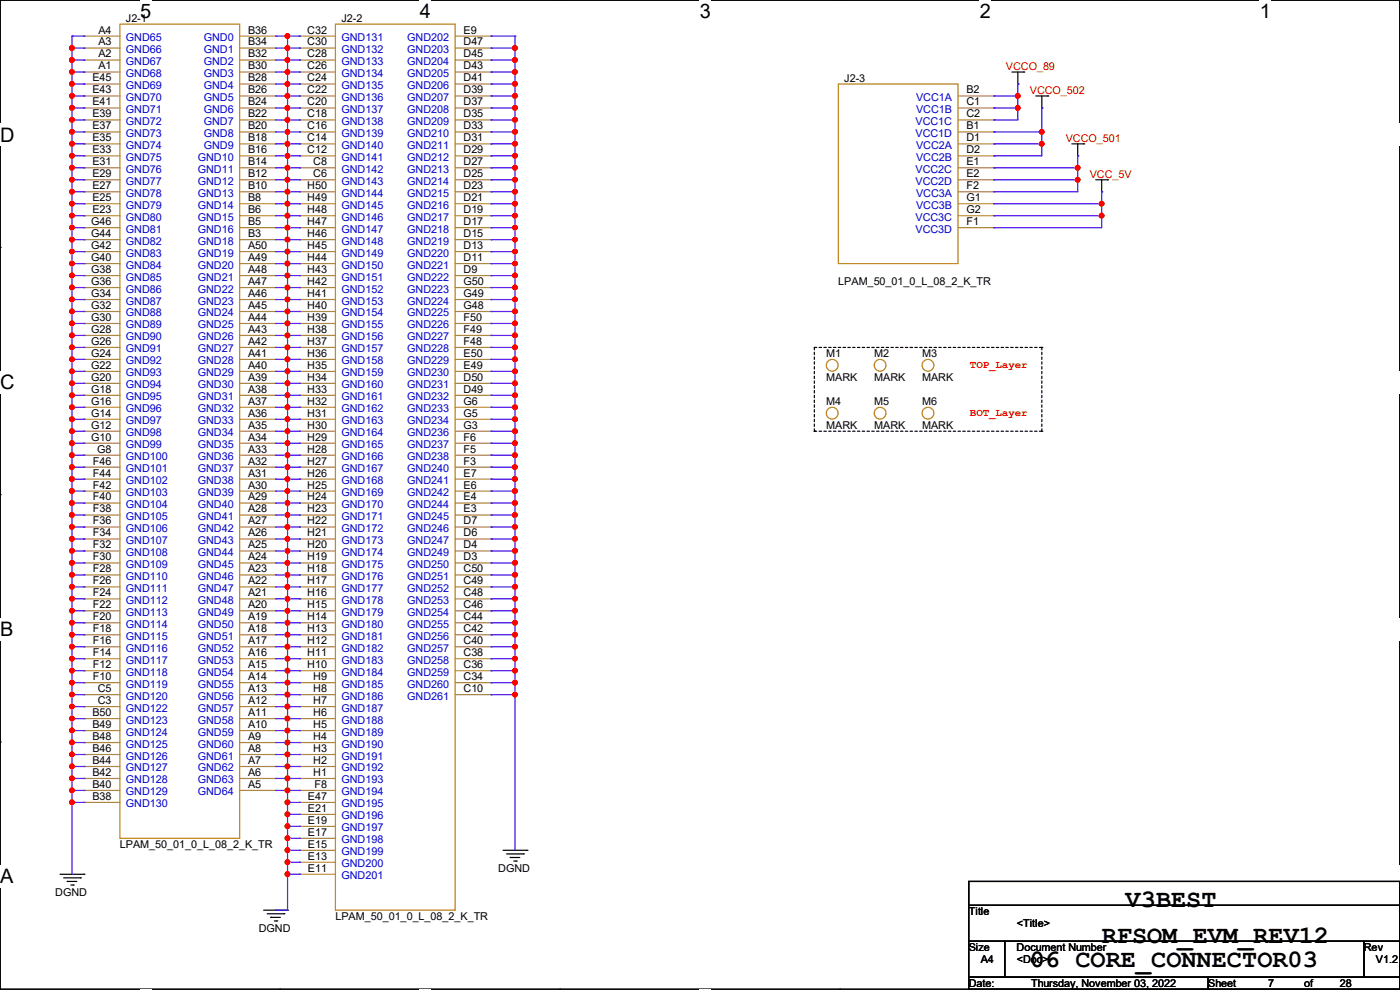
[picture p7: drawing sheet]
<svg xmlns="http://www.w3.org/2000/svg" width="297mm" height="210mm" viewBox="0 0 297 210" stroke-linecap="round" stroke-linejoin="round" font-family="sans-serif">
<defs><g id="words">
<g font-size="5.3">
<text x="238.8" y="192.5">V3BEST</text>
<text x="233.7" y="200.1">RFSOM_EVM_REV12</text>
<text x="218.5" y="205.2">06 CORE_CONNECTOR03</text>
</g>
<g font-size="4.2">
<text x="29.7" y="3.9">5</text>
<text x="89.1" y="3.9">4</text>
<text x="148.5" y="3.9">3</text>
<text x="207.9" y="3.9">2</text>
<text x="267.3" y="3.9">1</text>
<text x="0" y="30.1">D</text>
<text x="0" y="82.5">C</text>
<text x="0" y="135">B</text>
<text x="0" y="187.4">A</text>
<text x="297" y="187.4">A</text>
</g>
<g font-size="2.3">
<text x="26.7" y="4.7">J2-1</text>
<text x="72.4" y="4.7">J2-2</text>
<text x="20.9" y="7.1">A4</text>
<text x="20.9" y="9.7">A3</text>
<text x="52.6" y="7.1">B36</text>
<text x="52.6" y="9.7">B34</text>
<text x="65.2" y="7.1">C32</text>
<text x="65.2" y="9.7">C30</text>
<text x="98.3" y="7.1">E9</text>
<text x="98.3" y="9.7">D47</text>
<text x="19.6" y="17.3">E45</text>
<text x="20.9" y="12.2">A2</text>
<text x="20.9" y="14.7">A1</text>
<text x="52.6" y="12.2">B32</text>
<text x="52.6" y="14.7">B30</text>
<text x="52.6" y="17.3">B28</text>
<text x="65.2" y="12.2">C28</text>
<text x="65.2" y="14.7">C26</text>
<text x="65.2" y="17.3">C24</text>
<text x="98.3" y="12.2">D45</text>
<text x="98.3" y="14.7">D43</text>
<text x="98.3" y="17.3">D41</text>
<text x="179.1" y="17.4">J2-3</text>
<text x="19.6" y="19.8">E43</text>
<text x="19.6" y="22.4">E41</text>
<text x="52.6" y="19.8">B26</text>
<text x="52.6" y="22.4">B24</text>
<text x="65.2" y="19.8">C22</text>
<text x="65.2" y="22.4">C20</text>
<text x="98.3" y="19.8">D39</text>
<text x="98.3" y="22.4">D37</text>
<text x="205" y="19.8">B2</text>
<text x="205" y="22.4">C1</text>
<text x="19.6" y="24.9">E39</text>
<text x="19.6" y="27.4">E37</text>
<text x="19.6" y="30">E35</text>
<text x="52.6" y="24.9">B22</text>
<text x="52.6" y="27.4">B20</text>
<text x="52.6" y="30">B18</text>
<text x="65.2" y="24.9">C18</text>
<text x="65.2" y="27.4">C16</text>
<text x="65.2" y="30">C14</text>
<text x="98.3" y="24.9">D35</text>
<text x="98.3" y="27.4">D33</text>
<text x="98.3" y="30">D31</text>
<text x="205" y="24.9">C2</text>
<text x="205" y="27.4">B1</text>
<text x="205" y="30">D1</text>
<text x="19.6" y="32.5">E33</text>
<text x="19.6" y="35.1">E31</text>
<text x="52.6" y="32.5">B16</text>
<text x="52.6" y="35.1">B14</text>
<text x="65.2" y="32.5">C12</text>
<text x="66.5" y="35.1">C8</text>
<text x="98.3" y="32.5">D29</text>
<text x="98.3" y="35.1">D27</text>
<text x="205" y="32.5">D2</text>
<text x="205" y="35.1">E1</text>
<text x="19.6" y="37.6">E29</text>
<text x="19.6" y="40.1">E27</text>
<text x="52.6" y="37.6">B12</text>
<text x="52.6" y="40.1">B10</text>
<text x="65.2" y="40.1">H50</text>
<text x="66.5" y="37.6">C6</text>
<text x="98.3" y="37.6">D25</text>
<text x="98.3" y="40.1">D23</text>
<text x="205" y="37.6">E2</text>
<text x="205" y="40.1">F2</text>
<text x="19.3" y="47.8">G46</text>
<text x="19.6" y="42.7">E25</text>
<text x="19.6" y="45.2">E23</text>
<text x="52.6" y="42.7">B8</text>
<text x="52.6" y="45.2">B6</text>
<text x="52.6" y="47.8">B5</text>
<text x="65.2" y="42.7">H49</text>
<text x="65.2" y="45.2">H48</text>
<text x="65.2" y="47.8">H47</text>
<text x="98.3" y="42.7">D21</text>
<text x="98.3" y="45.2">D19</text>
<text x="98.3" y="47.8">D17</text>
<text x="205" y="42.7">G1</text>
<text x="205" y="45.2">G2</text>
<text x="205" y="47.8">F1</text>
<text x="19.3" y="50.3">G44</text>
<text x="19.3" y="52.8">G42</text>
<text x="52.6" y="50.3">B3</text>
<text x="52.6" y="52.8">A50</text>
<text x="65.2" y="50.3">H46</text>
<text x="65.2" y="52.8">H45</text>
<text x="98.3" y="50.3">D15</text>
<text x="98.3" y="52.8">D13</text>
<text x="19.3" y="55.4">G40</text>
<text x="19.3" y="57.9">G38</text>
<text x="52.6" y="55.4">A49</text>
<text x="52.6" y="57.9">A48</text>
<text x="65.2" y="55.4">H44</text>
<text x="65.2" y="57.9">H43</text>
<text x="98.3" y="55.4">D11</text>
<text x="98.3" y="57.9">D9</text>
<text x="19.3" y="60.5">G36</text>
<text x="19.3" y="63">G34</text>
<text x="19.3" y="65.5">G32</text>
<text x="52.6" y="60.5">A47</text>
<text x="52.6" y="63">A46</text>
<text x="52.6" y="65.5">A45</text>
<text x="65.2" y="60.5">H42</text>
<text x="65.2" y="63">H41</text>
<text x="65.2" y="65.5">H40</text>
<text x="98.3" y="60.5">G50</text>
<text x="98.3" y="63">G49</text>
<text x="98.3" y="65.5">G48</text>
<text x="177.8" y="60.5">LPAM_50_01_0_L_08_2_K_TR</text>
<text x="19.3" y="68.1">G30</text>
<text x="19.3" y="70.6">G28</text>
<text x="52.6" y="68.1">A44</text>
<text x="52.6" y="70.6">A43</text>
<text x="65.2" y="68.1">H39</text>
<text x="65.2" y="70.6">H38</text>
<text x="98.3" y="68.1">F50</text>
<text x="98.3" y="70.6">F49</text>
<text x="19.3" y="73.2">G26</text>
<text x="19.3" y="75.7">G24</text>
<text x="52.6" y="73.2">A42</text>
<text x="52.6" y="75.7">A41</text>
<text x="65.2" y="73.2">H37</text>
<text x="65.2" y="75.7">H36</text>
<text x="98.3" y="73.2">F48</text>
<text x="98.3" y="75.7">E50</text>
<text x="175.3" y="75.8">M1</text>
<text x="185.5" y="75.8">M2</text>
<text x="195.6" y="75.8">M3</text>
<text x="19.3" y="78.2">G22</text>
<text x="19.3" y="80.8">G20</text>
<text x="19.3" y="83.3">G18</text>
<text x="52.6" y="78.2">A40</text>
<text x="52.6" y="80.8">A39</text>
<text x="52.6" y="83.3">A38</text>
<text x="65.2" y="78.2">H35</text>
<text x="65.2" y="80.8">H34</text>
<text x="65.2" y="83.3">H33</text>
<text x="98.3" y="78.2">E49</text>
<text x="98.3" y="80.8">D50</text>
<text x="98.3" y="83.3">D49</text>
<text x="175.3" y="80.9">MARK</text>
<text x="185.5" y="80.9">MARK</text>
<text x="195.6" y="80.9">MARK</text>
<text x="19.3" y="85.9">G16</text>
<text x="19.3" y="88.4">G14</text>
<text x="52.6" y="85.9">A37</text>
<text x="52.6" y="88.4">A36</text>
<text x="65.2" y="85.9">H32</text>
<text x="65.2" y="88.4">H31</text>
<text x="98.3" y="85.9">G6</text>
<text x="98.3" y="88.4">G5</text>
<text x="175.3" y="85.9">M4</text>
<text x="185.5" y="85.9">M5</text>
<text x="195.6" y="85.9">M6</text>
<text x="19.3" y="90.9">G12</text>
<text x="19.3" y="93.5">G10</text>
<text x="52.6" y="90.9">A35</text>
<text x="52.6" y="93.5">A34</text>
<text x="65.2" y="90.9">H30</text>
<text x="65.2" y="93.5">H29</text>
<text x="98.3" y="90.9">G3</text>
<text x="98.3" y="93.5">F6</text>
<text x="175.3" y="91">MARK</text>
<text x="185.5" y="91">MARK</text>
<text x="195.6" y="91">MARK</text>
<text x="19.7" y="98.6">F46</text>
<text x="19.7" y="101.1">F44</text>
<text x="20.6" y="96">G8</text>
<text x="52.6" y="96">A33</text>
<text x="52.6" y="98.6">A32</text>
<text x="52.6" y="101.1">A31</text>
<text x="65.2" y="96">H28</text>
<text x="65.2" y="98.6">H27</text>
<text x="65.2" y="101.1">H26</text>
<text x="98.3" y="96">F5</text>
<text x="98.3" y="98.6">F3</text>
<text x="98.3" y="101.1">E7</text>
<text x="19.7" y="103.6">F42</text>
<text x="19.7" y="106.2">F40</text>
<text x="52.6" y="103.6">A30</text>
<text x="52.6" y="106.2">A29</text>
<text x="65.2" y="103.6">H25</text>
<text x="65.2" y="106.2">H24</text>
<text x="98.3" y="103.6">E6</text>
<text x="98.3" y="106.2">E4</text>
<text x="19.7" y="108.7">F38</text>
<text x="19.7" y="111.3">F36</text>
<text x="19.7" y="113.8">F34</text>
<text x="52.6" y="108.7">A28</text>
<text x="52.6" y="111.3">A27</text>
<text x="52.6" y="113.8">A26</text>
<text x="65.2" y="108.7">H23</text>
<text x="65.2" y="111.3">H22</text>
<text x="65.2" y="113.8">H21</text>
<text x="98.3" y="108.7">E3</text>
<text x="98.3" y="111.3">D7</text>
<text x="98.3" y="113.8">D6</text>
<text x="19.7" y="116.3">F32</text>
<text x="19.7" y="118.9">F30</text>
<text x="52.6" y="116.3">A25</text>
<text x="52.6" y="118.9">A24</text>
<text x="65.2" y="116.3">H20</text>
<text x="65.2" y="118.9">H19</text>
<text x="98.3" y="116.3">D4</text>
<text x="98.3" y="118.9">D3</text>
<text x="19.7" y="121.4">F28</text>
<text x="19.7" y="124">F26</text>
<text x="52.6" y="121.4">A23</text>
<text x="52.6" y="124">A22</text>
<text x="65.2" y="121.4">H18</text>
<text x="65.2" y="124">H17</text>
<text x="98.3" y="121.4">C50</text>
<text x="98.3" y="124">C49</text>
<text x="19.7" y="126.5">F24</text>
<text x="19.7" y="129">F22</text>
<text x="19.7" y="131.6">F20</text>
<text x="52.6" y="126.5">A21</text>
<text x="52.6" y="129">A20</text>
<text x="52.6" y="131.6">A19</text>
<text x="65.2" y="126.5">H16</text>
<text x="65.2" y="129">H15</text>
<text x="65.2" y="131.6">H14</text>
<text x="98.3" y="126.5">C48</text>
<text x="98.3" y="129">C46</text>
<text x="98.3" y="131.6">C44</text>
<text x="19.7" y="134.1">F18</text>
<text x="19.7" y="136.7">F16</text>
<text x="52.6" y="134.1">A18</text>
<text x="52.6" y="136.7">A17</text>
<text x="65.2" y="134.1">H13</text>
<text x="65.2" y="136.7">H12</text>
<text x="98.3" y="134.1">C42</text>
<text x="98.3" y="136.7">C40</text>
<text x="19.7" y="139.2">F14</text>
<text x="19.7" y="141.7">F12</text>
<text x="52.6" y="139.2">A16</text>
<text x="52.6" y="141.7">A15</text>
<text x="65.2" y="139.2">H11</text>
<text x="65.2" y="141.7">H10</text>
<text x="98.3" y="139.2">C38</text>
<text x="98.3" y="141.7">C36</text>
<text x="19.7" y="144.3">F10</text>
<text x="20.7" y="146.8">C5</text>
<text x="20.7" y="149.4">C3</text>
<text x="52.6" y="144.3">A14</text>
<text x="52.6" y="146.8">A13</text>
<text x="52.6" y="149.4">A12</text>
<text x="66.5" y="144.3">H9</text>
<text x="66.5" y="146.8">H8</text>
<text x="66.5" y="149.4">H7</text>
<text x="98.3" y="144.3">C34</text>
<text x="98.3" y="146.8">C10</text>
<text x="19.6" y="151.9">B50</text>
<text x="19.6" y="154.4">B49</text>
<text x="52.6" y="151.9">A11</text>
<text x="52.6" y="154.4">A10</text>
<text x="66.5" y="151.9">H6</text>
<text x="66.5" y="154.4">H5</text>
<text x="19.6" y="157">B48</text>
<text x="19.6" y="159.5">B46</text>
<text x="52.6" y="157">A9</text>
<text x="52.6" y="159.5">A8</text>
<text x="66.5" y="157">H4</text>
<text x="66.5" y="159.5">H3</text>
<text x="19.6" y="162.1">B44</text>
<text x="19.6" y="164.6">B42</text>
<text x="19.6" y="167.1">B40</text>
<text x="52.6" y="162.1">A7</text>
<text x="52.6" y="164.6">A6</text>
<text x="52.6" y="167.1">A5</text>
<text x="66.5" y="162.1">H2</text>
<text x="66.5" y="164.6">H1</text>
<text x="66.7" y="167.1">F8</text>
<text x="19.6" y="169.7">B38</text>
<text x="65.3" y="169.7">E47</text>
<text x="65.3" y="172.2">E21</text>
<text x="25.4" y="179.9">LPAM_50_01_0_L_08_2_K_TR</text>
<text x="65.3" y="174.8">E19</text>
<text x="65.3" y="177.3">E17</text>
<text x="65.3" y="179.8">E15</text>
<text x="65.3" y="182.4">E13</text>
<text x="65.3" y="184.9">E11</text>
<text x="105.7" y="185">DGND</text>
<text x="11.7" y="190.1">DGND</text>
<text x="54.9" y="197.7">DGND</text>
<text x="71.2" y="195.2">LPAM_50_01_0_L_08_2_K_TR</text>
<text x="205.5" y="194.1">Title</text>
<text x="215.7" y="196.7">&lt;Title&gt;</text>
<text x="205.5" y="201.8">Size</text>
<text x="215.7" y="201.8">Document Number</text>
<text x="289.4" y="201.8">Rev</text>
<text x="205.5" y="209.4">Date:</text>
<text x="208.1" y="204.3">A4</text>
<text x="215.7" y="204.3">&lt;Doc&gt;</text>
<text x="218.7" y="209.4">Thursday, November 03, 2022</text>
<text x="256.3" y="209.4">Sheet</text>
<text x="269" y="209.4">7</text>
<text x="276.7" y="209.4">of</text>
<text x="284.3" y="209.4">28</text>
<text x="291.9" y="204.3">V1.2</text>
</g>
<g font-size="2.3" fill="#00c">
<text x="26.7" y="8.7">GND65</text>
<text x="26.7" y="11.3">GND66</text>
<text x="43.2" y="8.7">GND0</text>
<text x="43.2" y="11.3">GND1</text>
<text x="72.4" y="8.7">GND131</text>
<text x="72.4" y="11.3">GND132</text>
<text x="86.4" y="8.7">GND202</text>
<text x="86.4" y="11.3">GND203</text>
<text x="26.7" y="13.8">GND67</text>
<text x="26.7" y="16.3">GND68</text>
<text x="43.2" y="13.8">GND2</text>
<text x="43.2" y="16.3">GND3</text>
<text x="72.4" y="13.8">GND133</text>
<text x="72.4" y="16.3">GND134</text>
<text x="86.4" y="13.8">GND204</text>
<text x="86.4" y="16.3">GND205</text>
<text x="26.7" y="18.9">GND69</text>
<text x="26.7" y="21.4">GND70</text>
<text x="26.7" y="24">GND71</text>
<text x="43.2" y="18.9">GND4</text>
<text x="43.2" y="21.4">GND5</text>
<text x="43.2" y="24">GND6</text>
<text x="72.4" y="18.9">GND135</text>
<text x="72.4" y="21.4">GND136</text>
<text x="72.4" y="24">GND137</text>
<text x="86.4" y="18.9">GND206</text>
<text x="86.4" y="21.4">GND207</text>
<text x="86.4" y="24">GND208</text>
<text x="194.4" y="21.4">VCC1A</text>
<text x="194.4" y="24">VCC1B</text>
<text x="26.7" y="26.5">GND72</text>
<text x="26.7" y="29">GND73</text>
<text x="43.2" y="26.5">GND7</text>
<text x="43.2" y="29">GND8</text>
<text x="72.4" y="26.5">GND138</text>
<text x="72.4" y="29">GND139</text>
<text x="86.4" y="26.5">GND209</text>
<text x="86.4" y="29">GND210</text>
<text x="194.2" y="26.5">VCC1C</text>
<text x="194.2" y="29">VCC1D</text>
<text x="26.7" y="31.6">GND74</text>
<text x="26.7" y="34.1">GND75</text>
<text x="42" y="34.1">GND10</text>
<text x="43.2" y="31.6">GND9</text>
<text x="72.4" y="31.6">GND140</text>
<text x="72.4" y="34.1">GND141</text>
<text x="86.4" y="31.6">GND211</text>
<text x="86.4" y="34.1">GND212</text>
<text x="194.4" y="31.6">VCC2A</text>
<text x="194.4" y="34.1">VCC2B</text>
<text x="26.7" y="36.7">GND76</text>
<text x="26.7" y="39.2">GND77</text>
<text x="26.7" y="41.7">GND78</text>
<text x="42" y="36.7">GND11</text>
<text x="42" y="39.2">GND12</text>
<text x="42" y="41.7">GND13</text>
<text x="72.4" y="36.7">GND142</text>
<text x="72.4" y="39.2">GND143</text>
<text x="72.4" y="41.7">GND144</text>
<text x="86.4" y="36.7">GND213</text>
<text x="86.4" y="39.2">GND214</text>
<text x="86.4" y="41.7">GND215</text>
<text x="194.2" y="36.7">VCC2C</text>
<text x="194.2" y="39.2">VCC2D</text>
<text x="194.4" y="41.7">VCC3A</text>
<text x="26.7" y="44.3">GND79</text>
<text x="26.7" y="46.8">GND80</text>
<text x="42" y="44.3">GND14</text>
<text x="42" y="46.8">GND15</text>
<text x="72.4" y="44.3">GND145</text>
<text x="72.4" y="46.8">GND146</text>
<text x="86.4" y="44.3">GND216</text>
<text x="86.4" y="46.8">GND217</text>
<text x="194.2" y="46.8">VCC3C</text>
<text x="194.4" y="44.3">VCC3B</text>
<text x="26.7" y="49.4">GND81</text>
<text x="26.7" y="51.9">GND82</text>
<text x="42" y="49.4">GND16</text>
<text x="42" y="51.9">GND18</text>
<text x="72.4" y="49.4">GND147</text>
<text x="72.4" y="51.9">GND148</text>
<text x="86.4" y="49.4">GND218</text>
<text x="86.4" y="51.9">GND219</text>
<text x="194.2" y="49.4">VCC3D</text>
<text x="26.7" y="54.4">GND83</text>
<text x="26.7" y="57">GND84</text>
<text x="26.7" y="59.5">GND85</text>
<text x="42" y="54.4">GND19</text>
<text x="42" y="57">GND20</text>
<text x="42" y="59.5">GND21</text>
<text x="72.4" y="54.4">GND149</text>
<text x="72.4" y="57">GND150</text>
<text x="72.4" y="59.5">GND151</text>
<text x="86.4" y="54.4">GND220</text>
<text x="86.4" y="57">GND221</text>
<text x="86.4" y="59.5">GND222</text>
<text x="26.7" y="62.1">GND86</text>
<text x="26.7" y="64.6">GND87</text>
<text x="42" y="62.1">GND22</text>
<text x="42" y="64.6">GND23</text>
<text x="72.4" y="62.1">GND152</text>
<text x="72.4" y="64.6">GND153</text>
<text x="86.4" y="62.1">GND223</text>
<text x="86.4" y="64.6">GND224</text>
<text x="26.7" y="67.1">GND88</text>
<text x="26.7" y="69.7">GND89</text>
<text x="42" y="67.1">GND24</text>
<text x="42" y="69.7">GND25</text>
<text x="72.4" y="67.1">GND154</text>
<text x="72.4" y="69.7">GND155</text>
<text x="86.4" y="67.1">GND225</text>
<text x="86.4" y="69.7">GND226</text>
<text x="26.7" y="72.2">GND90</text>
<text x="26.7" y="74.8">GND91</text>
<text x="26.7" y="77.3">GND92</text>
<text x="42" y="72.2">GND26</text>
<text x="42" y="74.8">GND27</text>
<text x="42" y="77.3">GND28</text>
<text x="72.4" y="72.2">GND156</text>
<text x="72.4" y="74.8">GND157</text>
<text x="72.4" y="77.3">GND158</text>
<text x="86.4" y="72.2">GND227</text>
<text x="86.4" y="74.8">GND228</text>
<text x="86.4" y="77.3">GND229</text>
<text x="26.7" y="79.8">GND93</text>
<text x="26.7" y="82.4">GND94</text>
<text x="42" y="79.8">GND29</text>
<text x="42" y="82.4">GND30</text>
<text x="72.4" y="79.8">GND159</text>
<text x="72.4" y="82.4">GND160</text>
<text x="86.4" y="79.8">GND230</text>
<text x="86.4" y="82.4">GND231</text>
<text x="26.7" y="84.9">GND95</text>
<text x="26.7" y="87.5">GND96</text>
<text x="42" y="84.9">GND31</text>
<text x="42" y="87.5">GND32</text>
<text x="72.4" y="84.9">GND161</text>
<text x="72.4" y="87.5">GND162</text>
<text x="86.4" y="84.9">GND232</text>
<text x="86.4" y="87.5">GND233</text>
<text x="26.7" y="90">GND97</text>
<text x="26.7" y="92.5">GND98</text>
<text x="26.7" y="95.1">GND99</text>
<text x="42" y="90">GND33</text>
<text x="42" y="92.5">GND34</text>
<text x="42" y="95.1">GND35</text>
<text x="72.4" y="90">GND163</text>
<text x="72.4" y="92.5">GND164</text>
<text x="72.4" y="95.1">GND165</text>
<text x="86.4" y="90">GND234</text>
<text x="86.4" y="92.5">GND236</text>
<text x="86.4" y="95.1">GND237</text>
<text x="26.7" y="97.6">GND100</text>
<text x="26.7" y="100.2">GND101</text>
<text x="42" y="97.6">GND36</text>
<text x="42" y="100.2">GND37</text>
<text x="72.4" y="97.6">GND166</text>
<text x="72.4" y="100.2">GND167</text>
<text x="86.4" y="97.6">GND238</text>
<text x="86.4" y="100.2">GND240</text>
<text x="26.7" y="102.7">GND102</text>
<text x="26.7" y="105.2">GND103</text>
<text x="26.7" y="107.8">GND104</text>
<text x="42" y="102.7">GND38</text>
<text x="42" y="105.2">GND39</text>
<text x="42" y="107.8">GND40</text>
<text x="72.4" y="102.7">GND168</text>
<text x="72.4" y="105.2">GND169</text>
<text x="72.4" y="107.8">GND170</text>
<text x="86.4" y="102.7">GND241</text>
<text x="86.4" y="105.2">GND242</text>
<text x="86.4" y="107.8">GND244</text>
<text x="26.7" y="110.3">GND105</text>
<text x="26.7" y="112.9">GND106</text>
<text x="42" y="110.3">GND41</text>
<text x="42" y="112.9">GND42</text>
<text x="72.4" y="110.3">GND171</text>
<text x="72.4" y="112.9">GND172</text>
<text x="86.4" y="110.3">GND245</text>
<text x="86.4" y="112.9">GND246</text>
<text x="26.7" y="115.4">GND107</text>
<text x="26.7" y="117.9">GND108</text>
<text x="42" y="115.4">GND43</text>
<text x="42" y="117.9">GND44</text>
<text x="72.4" y="115.4">GND173</text>
<text x="72.4" y="117.9">GND174</text>
<text x="86.4" y="115.4">GND247</text>
<text x="86.4" y="117.9">GND249</text>
<text x="26.7" y="120.5">GND109</text>
<text x="26.7" y="123">GND110</text>
<text x="26.7" y="125.6">GND111</text>
<text x="42" y="120.5">GND45</text>
<text x="42" y="123">GND46</text>
<text x="42" y="125.6">GND47</text>
<text x="72.4" y="120.5">GND175</text>
<text x="72.4" y="123">GND176</text>
<text x="72.4" y="125.6">GND177</text>
<text x="86.4" y="120.5">GND250</text>
<text x="86.4" y="123">GND251</text>
<text x="86.4" y="125.6">GND252</text>
<text x="26.7" y="128.1">GND112</text>
<text x="26.7" y="130.6">GND113</text>
<text x="42" y="128.1">GND48</text>
<text x="42" y="130.6">GND49</text>
<text x="72.4" y="128.1">GND178</text>
<text x="72.4" y="130.6">GND179</text>
<text x="86.4" y="128.1">GND253</text>
<text x="86.4" y="130.6">GND254</text>
<text x="26.7" y="133.2">GND114</text>
<text x="26.7" y="135.7">GND115</text>
<text x="42" y="133.2">GND50</text>
<text x="42" y="135.7">GND51</text>
<text x="72.4" y="133.2">GND180</text>
<text x="72.4" y="135.7">GND181</text>
<text x="86.4" y="133.2">GND255</text>
<text x="86.4" y="135.7">GND256</text>
<text x="26.7" y="138.3">GND116</text>
<text x="26.7" y="140.8">GND117</text>
<text x="26.7" y="143.3">GND118</text>
<text x="42" y="138.3">GND52</text>
<text x="42" y="140.8">GND53</text>
<text x="42" y="143.3">GND54</text>
<text x="72.4" y="138.3">GND182</text>
<text x="72.4" y="140.8">GND183</text>
<text x="72.4" y="143.3">GND184</text>
<text x="86.4" y="138.3">GND257</text>
<text x="86.4" y="140.8">GND258</text>
<text x="86.4" y="143.3">GND259</text>
<text x="26.7" y="145.9">GND119</text>
<text x="26.7" y="148.4">GND120</text>
<text x="42" y="145.9">GND55</text>
<text x="42" y="148.4">GND56</text>
<text x="72.4" y="145.9">GND185</text>
<text x="72.4" y="148.4">GND186</text>
<text x="86.4" y="145.9">GND260</text>
<text x="86.4" y="148.4">GND261</text>
<text x="26.7" y="151">GND122</text>
<text x="26.7" y="153.5">GND123</text>
<text x="42" y="151">GND57</text>
<text x="42" y="153.5">GND58</text>
<text x="72.4" y="151">GND187</text>
<text x="72.4" y="153.5">GND188</text>
<text x="26.7" y="156">GND124</text>
<text x="26.7" y="158.6">GND125</text>
<text x="26.7" y="161.1">GND126</text>
<text x="42" y="156">GND59</text>
<text x="42" y="158.6">GND60</text>
<text x="42" y="161.1">GND61</text>
<text x="72.4" y="156">GND189</text>
<text x="72.4" y="158.6">GND190</text>
<text x="72.4" y="161.1">GND191</text>
<text x="26.7" y="163.7">GND127</text>
<text x="26.7" y="166.2">GND128</text>
<text x="42" y="163.7">GND62</text>
<text x="42" y="166.2">GND63</text>
<text x="72.4" y="163.7">GND192</text>
<text x="72.4" y="166.2">GND193</text>
<text x="26.7" y="168.7">GND129</text>
<text x="26.7" y="171.3">GND130</text>
<text x="42" y="168.7">GND64</text>
<text x="72.4" y="168.7">GND194</text>
<text x="72.4" y="171.3">GND195</text>
<text x="72.4" y="173.8">GND196</text>
<text x="72.4" y="176.4">GND197</text>
<text x="72.4" y="178.9">GND198</text>
<text x="72.4" y="181.4">GND199</text>
<text x="72.4" y="184">GND200</text>
<text x="72.4" y="186.5">GND201</text>
</g>
<g font-size="2.3" fill="#f00">
<text x="213.4" y="14.8">VCCO_89</text>
<text x="218.5" y="19.9">VCCO_502</text>
<text x="226.1" y="30.1">VCCO_501</text>
<text x="231.2" y="37.7">VCC_5V</text>
<text x="205.8" y="78.1">TOP_Layer</text>
<text x="205.8" y="88.3">BOT_Layer</text>
</g>
</g></defs>
<path d="M0 0h297v209.8h-297z" fill="none" stroke="#000" stroke-width=".25"/>
<g fill="#fff">
<path d="M29.7 0h2.4v4.8h-2.4z"/>
<path d="M29.7 209.8h2.4v.2h-2.4z"/>
</g>
<path d="M59.4 0h.1M59.4 209.8h.1" fill="none" stroke="#000" stroke-width=".25"/>
<g fill="#fff">
<path d="M89.1 0h2.3v4.8h-2.3z"/>
<path d="M89.1 209.8h2.3v.2h-2.3z"/>
</g>
<path d="M118.8 0h.1M118.8 209.8h.1" fill="none" stroke="#000" stroke-width=".25"/>
<g fill="#fff">
<path d="M148.5 0h2.3v4.8h-2.3z"/>
<path d="M148.5 209.8h2.3v.2h-2.3z"/>
</g>
<path d="M178.2 0h.1M178.2 209.8h.1" fill="none" stroke="#000" stroke-width=".25"/>
<g fill="#fff">
<path d="M207.9 0h2.3v4.8h-2.3z"/>
<path d="M207.9 209.8h2.3v.2h-2.3z"/>
</g>
<path d="M237.6 0h.1M237.6 209.8h.1" fill="none" stroke="#000" stroke-width=".25"/>
<g fill="#fff">
<path d="M267.3 0h2.3v4.8h-2.3z"/>
<path d="M267.3 209.8h2.3v.2h-2.3z"/>
<path d="M0 26.2h3.1v4.8h-3.1z"/>
<path d="M297 26.2v4.8z"/>
<path d="M0 78.7h3.1v4.7h-3.1z"/>
<path d="M297 78.7v4.7z"/>
</g>
<path d="M0 52.5h.1M297 52.5h.1" fill="none" stroke="#000" stroke-width=".25"/>
<g fill="#fff">
<path d="M0 131.1h2.9v4.8h-2.9z"/>
<path d="M297 131.1v4.8z"/>
</g>
<path d="M0 104.9h.1M297 104.9h.1" fill="none" stroke="#000" stroke-width=".25"/>
<g fill="#fff">
<path d="M0 183.6h2.9v4.7h-2.9z"/>
<path d="M296.9 183.6h.1v4.7h-.1z"/>
</g>
<g fill="none" stroke="#000" stroke-width=".25">
<path d="M214.7 15.3h2.5M215.9 17.8h.1M215.9 15.3v2.5M217.2 15.3h.1M219.8 20.4h2.5M221 22.9h.1M221 20.4v2.5M222.3 20.4h.1M227.4 30.5h2.5M228.6 33.1h.1M228.6 30.5v2.6M229.9 30.5h.1"/>
<path d="M232.5 38.1h2.5M233.7 38.1v2.6M235 38.1h.1M233.7 40.7h.1M0 157.4h.1M297 157.4h.1M12.7 185.5h5.1M13.5 186.2h3.6M14.3 187h.1M14.3 187h2M15 187.7h.5M15.5 187.7h.1"/>
<path d="M17.1 186.2h.1M17.8 185.5h.1M55.9 193.1h5.1M56.7 193.8h3.5M57.4 194.6h.1M57.4 194.6h2.1M58.2 195.4h.5M58.7 195.4h.1M60.2 193.8h.1M61 193.1h.1M106.7 180.4h5.1M107.5 181.1h3.5"/>
<path d="M108.2 181.9h.1M108.2 181.9h2.1M109 182.7h.5M109.5 182.7h.1M111 181.1h.1M111.8 180.4h.1M205.5 187h91.5v5.1h-91.5zM205.5 192.1h91.5v7.6h-91.5zM205.5 199.7h7.6v7.6h-7.6zM213.1 199.7h76.2v7.6h-76.2zM289.3 199.7h7.7v7.6h-7.7zM205.5 207.3h50.8v2.5h-50.8z"/>
<path d="M256.3 207.3h40.7v2.5h-40.7z"/>
</g>
<path d="M172.8 73.7v17.8M172.8 73.7h48.2M221 73.7v17.8M221 73.7h.1M172.8 91.5h.1M221 91.5h.1M221 91.5h-48.2" fill="none" stroke="#000" stroke-width=".25" stroke-dasharray=".5 .5"/>
<g fill="none" stroke="#cc8006" stroke-width=".25">
<path d="M25.4 5.1h25.4v172.7h-25.4zM71.2 5.1h25.4v188h-25.4zM177.8 17.8h25.4v38.1h-25.4z"/>
<circle cx="176.6" cy="77.5" r="1.25"/>
<circle cx="186.7" cy="77.5" r="1.25"/>
<circle cx="196.9" cy="77.5" r="1.25"/>
<circle cx="176.6" cy="87.7" r="1.25"/>
<circle cx="186.7" cy="87.7" r="1.25"/>
<circle cx="196.9" cy="87.7" r="1.25"/>
</g>
<g fill="none" stroke="#a84" stroke-width=".25">
<path d="M17.8 7.7h.1M17.8 10.2h.1M17.8 12.7h.1M17.8 15.3h.1M17.8 17.8h.1M17.8 7.7h7.6M17.8 10.2h7.6M17.8 12.7h7.6M17.8 15.3h7.6M17.8 17.8h7.6M50.8 7.7h7.7M50.8 10.2h7.7"/>
<path d="M50.8 12.7h7.7M50.8 15.3h7.7M50.8 17.8h7.7M58.5 7.7h.1M58.5 10.2h.1M58.5 12.7h.1M58.5 15.3h.1M58.5 17.8h.1M63.5 7.7h.1M63.5 10.2h.1M63.5 12.7h.1M63.5 15.3h.1"/>
<path d="M63.5 17.8h.1M63.5 7.7h7.7M63.5 10.2h7.7M63.5 12.7h7.7M63.5 15.3h7.7M63.5 17.8h7.7M96.6 7.7h7.6M96.6 10.2h7.6M96.6 12.7h7.6M96.6 15.3h7.6M96.6 17.8h7.6M104.2 7.7h.1"/>
<path d="M104.2 10.2h.1M104.2 12.7h.1M104.2 15.3h.1M104.2 17.8h.1M17.8 20.4h.1M17.8 22.9h.1M17.8 25.4h.1M17.8 28h.1M17.8 30.5h.1M17.8 33.1h.1M17.8 35.6h.1M17.8 38.1h.1"/>
<path d="M17.8 20.4h7.6M17.8 22.9h7.6M17.8 25.4h7.6M17.8 28h7.6M17.8 30.5h7.6M17.8 33.1h7.6M17.8 35.6h7.6M17.8 38.1h7.6M50.8 20.4h7.7M50.8 22.9h7.7M50.8 25.4h7.7M50.8 28h7.7"/>
<path d="M50.8 30.5h7.7M50.8 33.1h7.7M50.8 35.6h7.7M50.8 38.1h7.7M58.5 20.4h.1M58.5 22.9h.1M58.5 25.4h.1M58.5 28h.1M58.5 30.5h.1M58.5 33.1h.1M58.5 35.6h.1M58.5 38.1h.1"/>
<path d="M63.5 20.4h.1M63.5 22.9h.1M63.5 25.4h.1M63.5 28h.1M63.5 30.5h.1M63.5 33.1h.1M63.5 35.6h.1M63.5 38.1h.1M63.5 20.4h7.7M63.5 22.9h7.7M63.5 25.4h7.7M63.5 28h7.7"/>
<path d="M63.5 30.5h7.7M63.5 33.1h7.7M63.5 35.6h7.7M63.5 38.1h7.7M96.6 20.4h7.6M96.6 22.9h7.6M96.6 25.4h7.6M96.6 28h7.6M96.6 30.5h7.6M96.6 33.1h7.6M96.6 35.6h7.6M96.6 38.1h7.6"/>
<path d="M104.2 20.4h.1M104.2 22.9h.1M104.2 25.4h.1M104.2 28h.1M104.2 30.5h.1M104.2 33.1h.1M104.2 35.6h.1M104.2 38.1h.1M203.2 20.4h7.7M203.2 22.9h7.7M203.2 25.4h7.7M203.2 28h7.7"/>
<path d="M203.2 30.5h7.7M203.2 33.1h7.7M203.2 35.6h7.7M203.2 38.1h7.7M210.9 20.4h.1M210.9 22.9h.1M210.9 25.4h.1M210.9 28h.1M210.9 30.5h.1M210.9 33.1h.1M210.9 35.6h.1M210.9 38.1h.1"/>
<path d="M17.8 40.7h.1M17.8 43.2h.1M17.8 45.8h.1M17.8 48.3h.1M17.8 50.8h.1M17.8 53.4h.1M17.8 55.9h.1M17.8 58.5h.1M17.8 40.7h7.6M17.8 43.2h7.6M17.8 45.8h7.6M17.8 48.3h7.6"/>
<path d="M17.8 50.8h7.6M17.8 53.4h7.6M17.8 55.9h7.6M17.8 58.5h7.6M50.8 40.7h7.7M50.8 43.2h7.7M50.8 45.8h7.7M50.8 48.3h7.7M50.8 50.8h7.7M50.8 53.4h7.7M50.8 55.9h7.7M50.8 58.5h7.7"/>
<path d="M58.5 40.7h.1M58.5 43.2h.1M58.5 45.8h.1M58.5 48.3h.1M58.5 50.8h.1M58.5 53.4h.1M58.5 55.9h.1M58.5 58.5h.1M63.5 40.7h.1M63.5 43.2h.1M63.5 45.8h.1M63.5 48.3h.1"/>
<path d="M63.5 50.8h.1M63.5 53.4h.1M63.5 55.9h.1M63.5 58.5h.1M63.5 40.7h7.7M63.5 43.2h7.7M63.5 45.8h7.7M63.5 48.3h7.7M63.5 50.8h7.7M63.5 53.4h7.7M63.5 55.9h7.7M63.5 58.5h7.7"/>
<path d="M96.6 40.7h7.6M96.6 43.2h7.6M96.6 45.8h7.6M96.6 48.3h7.6M96.6 50.8h7.6M96.6 53.4h7.6M96.6 55.9h7.6M96.6 58.5h7.6M104.2 40.7h.1M104.2 43.2h.1M104.2 45.8h.1M104.2 48.3h.1"/>
<path d="M104.2 50.8h.1M104.2 53.4h.1M104.2 55.9h.1M104.2 58.5h.1M203.2 40.7h7.7M203.2 43.2h7.7M203.2 45.8h7.7M203.2 48.3h7.7M210.9 40.7h.1M210.9 43.2h.1M210.9 45.8h.1M210.9 48.3h.1"/>
<path d="M17.8 61h.1M17.8 63.5h.1M17.8 66.1h.1M17.8 68.6h.1M17.8 71.2h.1M17.8 73.7h.1M17.8 76.2h.1M17.8 78.8h.1M17.8 61h7.6M17.8 63.5h7.6M17.8 66.1h7.6M17.8 68.6h7.6"/>
<path d="M17.8 71.2h7.6M17.8 73.7h7.6M17.8 76.2h7.6M17.8 78.8h7.6M50.8 61h7.7M50.8 63.5h7.7M50.8 66.1h7.7M50.8 68.6h7.7M50.8 71.2h7.7M50.8 73.7h7.7M50.8 76.2h7.7M50.8 78.8h7.7"/>
<path d="M58.5 61h.1M58.5 63.5h.1M58.5 66.1h.1M58.5 68.6h.1M58.5 71.2h.1M58.5 73.7h.1M58.5 76.2h.1M58.5 78.8h.1M63.5 61h.1M63.5 63.5h.1M63.5 66.1h.1M63.5 68.6h.1"/>
<path d="M63.5 71.2h.1M63.5 73.7h.1M63.5 76.2h.1M63.5 78.8h.1M63.5 61h7.7M63.5 63.5h7.7M63.5 66.1h7.7M63.5 68.6h7.7M63.5 71.2h7.7M63.5 73.7h7.7M63.5 76.2h7.7M63.5 78.8h7.7"/>
<path d="M96.6 61h7.6M96.6 63.5h7.6M96.6 66.1h7.6M96.6 68.6h7.6M96.6 71.2h7.6M96.6 73.7h7.6M96.6 76.2h7.6M96.6 78.8h7.6M104.2 61h.1M104.2 63.5h.1M104.2 66.1h.1M104.2 68.6h.1"/>
<path d="M104.2 71.2h.1M104.2 73.7h.1M104.2 76.2h.1M104.2 78.8h.1M17.8 81.3h.1M17.8 83.9h.1M17.8 86.4h.1M17.8 88.9h.1M17.8 91.5h.1M17.8 94h.1M17.8 96.6h.1M17.8 99.1h.1"/>
<path d="M17.8 81.3h7.6M17.8 83.9h7.6M17.8 86.4h7.6M17.8 88.9h7.6M17.8 91.5h7.6M17.8 94h7.6M17.8 96.6h7.6M17.8 99.1h7.6M50.8 81.3h7.7M50.8 83.9h7.7M50.8 86.4h7.7M50.8 88.9h7.7"/>
<path d="M50.8 91.5h7.7M50.8 94h7.7M50.8 96.6h7.7M50.8 99.1h7.7M58.5 81.3h.1M58.5 83.9h.1M58.5 86.4h.1M58.5 88.9h.1M58.5 91.5h.1M58.5 94h.1M58.5 96.6h.1M58.5 99.1h.1"/>
<path d="M63.5 81.3h.1M63.5 83.9h.1M63.5 86.4h.1M63.5 88.9h.1M63.5 91.5h.1M63.5 94h.1M63.5 96.6h.1M63.5 99.1h.1M63.5 81.3h7.7M63.5 83.9h7.7M63.5 86.4h7.7M63.5 88.9h7.7"/>
<path d="M63.5 91.5h7.7M63.5 94h7.7M63.5 96.6h7.7M63.5 99.1h7.7M96.6 81.3h7.6M96.6 83.9h7.6M96.6 86.4h7.6M96.6 88.9h7.6M96.6 91.5h7.6M96.6 94h7.6M96.6 96.6h7.6M96.6 99.1h7.6"/>
<path d="M104.2 81.3h.1M104.2 83.9h.1M104.2 86.4h.1M104.2 88.9h.1M104.2 91.5h.1M104.2 94h.1M104.2 96.6h.1M104.2 99.1h.1M17.8 101.6h.1M17.8 104.2h.1M17.8 106.7h.1M17.8 109.3h.1"/>
<path d="M17.8 111.8h.1M17.8 114.3h.1M17.8 116.9h.1M17.8 119.4h.1M17.8 101.6h7.6M17.8 104.2h7.6M17.8 106.7h7.6M17.8 109.3h7.6M17.8 111.8h7.6M17.8 114.3h7.6M17.8 116.9h7.6M17.8 119.4h7.6"/>
<path d="M50.8 101.6h7.7M50.8 104.2h7.7M50.8 106.7h7.7M50.8 109.3h7.7M50.8 111.8h7.7M50.8 114.3h7.7M50.8 116.9h7.7M50.8 119.4h7.7M58.5 101.6h.1M58.5 104.2h.1M58.5 106.7h.1M58.5 109.3h.1"/>
<path d="M58.5 111.8h.1M58.5 114.3h.1M58.5 116.9h.1M58.5 119.4h.1M63.5 101.6h.1M63.5 104.2h.1M63.5 106.7h.1M63.5 109.3h.1M63.5 111.8h.1M63.5 114.3h.1M63.5 116.9h.1M63.5 119.4h.1"/>
<path d="M63.5 101.6h7.7M63.5 104.2h7.7M63.5 106.7h7.7M63.5 109.3h7.7M63.5 111.8h7.7M63.5 114.3h7.7M63.5 116.9h7.7M63.5 119.4h7.7M96.6 101.6h7.6M96.6 104.2h7.6M96.6 106.7h7.6M96.6 109.3h7.6"/>
<path d="M96.6 111.8h7.6M96.6 114.3h7.6M96.6 116.9h7.6M96.6 119.4h7.6M104.2 101.6h.1M104.2 104.2h.1M104.2 106.7h.1M104.2 109.3h.1M104.2 111.8h.1M104.2 114.3h.1M104.2 116.9h.1M104.2 119.4h.1"/>
<path d="M17.8 122h.1M17.8 124.5h.1M17.8 127h.1M17.8 129.6h.1M17.8 132.1h.1M17.8 134.7h.1M17.8 137.2h.1M17.8 139.7h.1M17.8 122h7.6M17.8 124.5h7.6M17.8 127h7.6M17.8 129.6h7.6"/>
<path d="M17.8 132.1h7.6M17.8 134.7h7.6M17.8 137.2h7.6M17.8 139.7h7.6M50.8 122h7.7M50.8 124.5h7.7M50.8 127h7.7M50.8 129.6h7.7M50.8 132.1h7.7M50.8 134.7h7.7M50.8 137.2h7.7M50.8 139.7h7.7"/>
<path d="M58.5 122h.1M58.5 124.5h.1M58.5 127h.1M58.5 129.6h.1M58.5 132.1h.1M58.5 134.7h.1M58.5 137.2h.1M58.5 139.7h.1M63.5 122h.1M63.5 124.5h.1M63.5 127h.1M63.5 129.6h.1"/>
<path d="M63.5 132.1h.1M63.5 134.7h.1M63.5 137.2h.1M63.5 139.7h.1M63.5 122h7.7M63.5 124.5h7.7M63.5 127h7.7M63.5 129.6h7.7M63.5 132.1h7.7M63.5 134.7h7.7M63.5 137.2h7.7M63.5 139.7h7.7"/>
<path d="M96.6 122h7.6M96.6 124.5h7.6M96.6 127h7.6M96.6 129.6h7.6M96.6 132.1h7.6M96.6 134.7h7.6M96.6 137.2h7.6M96.6 139.7h7.6M104.2 122h.1M104.2 124.5h.1M104.2 127h.1M104.2 129.6h.1"/>
<path d="M104.2 132.1h.1M104.2 134.7h.1M104.2 137.2h.1M104.2 139.7h.1M17.8 142.3h.1M17.8 144.8h.1M17.8 147.4h.1M17.8 149.9h.1M17.8 152.4h.1M17.8 155h.1M17.8 157.5h.1M17.8 142.3h7.6"/>
<path d="M17.8 144.8h7.6M17.8 147.4h7.6M17.8 149.9h7.6M17.8 152.4h7.6M17.8 155h7.6M17.8 157.5h7.6M50.8 142.3h7.7M50.8 144.8h7.7M50.8 147.4h7.7M50.8 149.9h7.7M50.8 152.4h7.7M50.8 155h7.7"/>
<path d="M50.8 157.5h7.7M58.5 142.3h.1M58.5 144.8h.1M58.5 147.4h.1M58.5 149.9h.1M58.5 152.4h.1M58.5 155h.1M58.5 157.5h.1M63.5 142.3h.1M63.5 144.8h.1M63.5 147.4h.1M63.5 149.9h.1"/>
<path d="M63.5 152.4h.1M63.5 155h.1M63.5 157.5h.1M63.5 142.3h7.7M63.5 144.8h7.7M63.5 147.4h7.7M63.5 149.9h7.7M63.5 152.4h7.7M63.5 155h7.7M63.5 157.5h7.7M96.6 142.3h7.6M96.6 144.8h7.6"/>
<path d="M96.6 147.4h7.6M104.2 142.3h.1M104.2 144.8h.1M104.2 147.4h.1M17.8 160.1h.1M17.8 162.6h.1M17.8 165.1h.1M17.8 167.7h.1M17.8 170.2h.1M17.8 160.1h7.6M17.8 162.6h7.6M17.8 165.1h7.6"/>
<path d="M17.8 167.7h7.6M17.8 170.2h7.6M50.8 160.1h7.7M50.8 162.6h7.7M50.8 165.1h7.7M50.8 167.7h7.7M58.5 160.1h.1M58.5 162.6h.1M58.5 165.1h.1M58.5 167.7h.1M63.5 160.1h.1M63.5 162.6h.1"/>
<path d="M63.5 165.1h.1M63.5 167.7h.1M63.5 170.2h.1M63.5 172.8h.1M63.5 175.3h.1M63.5 177.8h.1M63.5 160.1h7.7M63.5 162.6h7.7M63.5 165.1h7.7M63.5 167.7h7.7M63.5 170.2h7.7M63.5 172.8h7.7"/>
<path d="M63.5 175.3h7.7M63.5 177.8h7.7M63.5 180.4h.1M63.5 182.9h.1M63.5 185.5h.1M63.5 180.4h7.7M63.5 182.9h7.7M63.5 185.5h7.7"/>
</g>
<g fill="none" stroke="#4200ff" stroke-width=".25">
<path d="M15.3 7.7h.1M15.3 10.2h.1M15.3 12.7h.1M15.3 15.3h.1M15.3 17.8h.1M15.3 12.7h2.5M15.3 15.3h2.5M15.3 17.8h2.5M15.3 7.7h2.5M15.3 7.7v177.8M15.3 10.2h2.5M17.8 7.7h.1"/>
<path d="M17.8 10.2h.1M17.8 12.7h.1M17.8 15.3h.1M17.8 17.8h.1M58.5 12.7h5M58.5 15.3h5M58.5 17.8h5M58.5 7.7h5M58.5 10.2h5M61 7.7h.1M61 10.2h.1M61 12.7h.1"/>
<path d="M61 15.3h.1M61 17.8h.1M61 7.7v185.4h-2.5M63.5 7.7h.1M63.5 10.2h.1M63.5 12.7h.1M63.5 15.3h.1M63.5 17.8h.1M104.2 12.7h.1M104.2 15.3h.1M104.2 17.8h.1M104.2 7.7h.1"/>
<path d="M104.2 10.2h.1M104.2 12.7h5.1M104.2 15.3h5.1M104.2 17.8h5.1M104.2 7.7h5.1M104.2 10.2h5.1M109.3 10.2h.1M109.3 12.7h.1M109.3 15.3h.1M109.3 17.8h.1M109.3 7.7h.1M109.3 7.7v172.7"/>
<path d="M215.9 17.8h.1M215.9 17.8v7.6h-5M15.3 20.4h.1M15.3 22.9h.1M15.3 25.4h.1M15.3 28h.1M15.3 30.5h.1M15.3 33.1h.1M15.3 35.6h.1M15.3 38.1h.1M15.3 20.4h2.5M15.3 22.9h2.5"/>
<path d="M15.3 25.4h2.5M15.3 28h2.5M15.3 30.5h2.5M15.3 33.1h2.5M15.3 35.6h2.5M15.3 38.1h2.5M17.8 20.4h.1M17.8 22.9h.1M17.8 25.4h.1M17.8 28h.1M17.8 30.5h.1M17.8 33.1h.1"/>
<path d="M17.8 35.6h.1M17.8 38.1h.1M58.5 20.4h5M58.5 22.9h5M58.5 25.4h5M58.5 28h5M58.5 30.5h5M58.5 33.1h5M58.5 35.6h5M58.5 38.1h5M61 20.4h.1M61 22.9h.1"/>
<path d="M61 25.4h.1M61 28h.1M61 30.5h.1M61 33.1h.1M61 35.6h.1M61 38.1h.1M63.5 20.4h.1M63.5 22.9h.1M63.5 25.4h.1M63.5 28h.1M63.5 30.5h.1M63.5 33.1h.1"/>
<path d="M63.5 35.6h.1M63.5 38.1h.1M104.2 20.4h.1M104.2 22.9h.1M104.2 25.4h.1M104.2 28h.1M104.2 30.5h.1M104.2 33.1h.1M104.2 35.6h.1M104.2 38.1h.1M104.2 20.4h5.1M104.2 22.9h5.1"/>
<path d="M104.2 25.4h5.1M104.2 28h5.1M104.2 30.5h5.1M104.2 33.1h5.1M104.2 35.6h5.1M104.2 38.1h5.1M109.3 20.4h.1M109.3 22.9h.1M109.3 25.4h.1M109.3 28h.1M109.3 30.5h.1M109.3 33.1h.1"/>
<path d="M109.3 35.6h.1M109.3 38.1h.1M210.9 20.4h.1M210.9 22.9h.1M210.9 25.4h.1M210.9 28h.1M210.9 30.5h.1M210.9 33.1h.1M210.9 35.6h.1M210.9 38.1h.1M210.9 20.4h5M210.9 22.9h5"/>
<path d="M210.9 28h10.1M210.9 30.5h10.1M210.9 35.6h17.7M210.9 38.1h17.7M215.9 20.4h.1M215.9 22.9h.1M221 22.9h.1M221 28h.1M221 30.5h.1M221 22.9v10.2h-10.1M228.6 33.1h.1M228.6 35.6h.1"/>
<path d="M228.6 38.1h.1M228.6 33.1v7.6h-17.7M15.3 40.7h.1M15.3 43.2h.1M15.3 45.8h.1M15.3 48.3h.1M15.3 50.8h.1M15.3 53.4h.1M15.3 55.9h.1M15.3 58.5h.1M15.3 40.7h2.5M15.3 43.2h2.5"/>
<path d="M15.3 45.8h2.5M15.3 48.3h2.5M15.3 50.8h2.5M15.3 53.4h2.5M15.3 55.9h2.5M15.3 58.5h2.5M17.8 40.7h.1M17.8 43.2h.1M17.8 45.8h.1M17.8 48.3h.1M17.8 50.8h.1M17.8 53.4h.1"/>
<path d="M17.8 55.9h.1M17.8 58.5h.1M58.5 40.7h5M58.5 43.2h5M58.5 45.8h5M58.5 48.3h5M58.5 50.8h5M58.5 53.4h5M58.5 55.9h5M58.5 58.5h5M61 40.7h.1M61 43.2h.1"/>
<path d="M61 45.8h.1M61 48.3h.1M61 50.8h.1M61 53.4h.1M61 55.9h.1M61 58.5h.1M63.5 40.7h.1M63.5 43.2h.1M63.5 45.8h.1M63.5 48.3h.1M63.5 50.8h.1M63.5 53.4h.1"/>
<path d="M63.5 55.9h.1M63.5 58.5h.1M104.2 40.7h.1M104.2 43.2h.1M104.2 45.8h.1M104.2 48.3h.1M104.2 50.8h.1M104.2 53.4h.1M104.2 55.9h.1M104.2 58.5h.1M104.2 40.7h5.1M104.2 43.2h5.1"/>
<path d="M104.2 45.8h5.1M104.2 48.3h5.1M104.2 50.8h5.1M104.2 53.4h5.1M104.2 55.9h5.1M104.2 58.5h5.1M109.3 40.7h.1M109.3 43.2h.1M109.3 45.8h.1M109.3 48.3h.1M109.3 50.8h.1M109.3 53.4h.1"/>
<path d="M109.3 55.9h.1M109.3 58.5h.1M210.9 40.7h.1M210.9 43.2h.1M210.9 45.8h.1M210.9 48.3h.1M210.9 43.2h22.8M210.9 45.8h22.8M233.7 40.7h.1M233.7 43.2h.1M233.7 45.8h.1M233.7 40.7v7.6h-22.8"/>
<path d="M15.3 61h.1M15.3 63.5h.1M15.3 66.1h.1M15.3 68.6h.1M15.3 71.2h.1M15.3 73.7h.1M15.3 76.2h.1M15.3 78.8h.1M15.3 61h2.5M15.3 63.5h2.5M15.3 66.1h2.5M15.3 68.6h2.5"/>
<path d="M15.3 71.2h2.5M15.3 73.7h2.5M15.3 76.2h2.5M15.3 78.8h2.5M17.8 61h.1M17.8 63.5h.1M17.8 66.1h.1M17.8 68.6h.1M17.8 71.2h.1M17.8 73.7h.1M17.8 76.2h.1M17.8 78.8h.1"/>
<path d="M58.5 61h5M58.5 63.5h5M58.5 66.1h5M58.5 68.6h5M58.5 71.2h5M58.5 73.7h5M58.5 76.2h5M58.5 78.8h5M61 61h.1M61 63.5h.1M61 66.1h.1M61 68.6h.1"/>
<path d="M61 71.2h.1M61 73.7h.1M61 76.2h.1M61 78.8h.1M63.5 61h.1M63.5 63.5h.1M63.5 66.1h.1M63.5 68.6h.1M63.5 71.2h.1M63.5 73.7h.1M63.5 76.2h.1M63.5 78.8h.1"/>
<path d="M104.2 61h.1M104.2 63.5h.1M104.2 66.1h.1M104.2 68.6h.1M104.2 71.2h.1M104.2 73.7h.1M104.2 76.2h.1M104.2 78.8h.1M104.2 61h5.1M104.2 63.5h5.1M104.2 66.1h5.1M104.2 68.6h5.1"/>
<path d="M104.2 71.2h5.1M104.2 73.7h5.1M104.2 76.2h5.1M104.2 78.8h5.1M109.3 61h.1M109.3 63.5h.1M109.3 66.1h.1M109.3 68.6h.1M109.3 71.2h.1M109.3 73.7h.1M109.3 76.2h.1M109.3 78.8h.1"/>
<path d="M15.3 81.3h.1M15.3 83.9h.1M15.3 86.4h.1M15.3 88.9h.1M15.3 91.5h.1M15.3 94h.1M15.3 96.6h.1M15.3 99.1h.1M15.3 81.3h2.5M15.3 83.9h2.5M15.3 86.4h2.5M15.3 88.9h2.5"/>
<path d="M15.3 91.5h2.5M15.3 94h2.5M15.3 96.6h2.5M15.3 99.1h2.5M17.8 81.3h.1M17.8 83.9h.1M17.8 86.4h.1M17.8 88.9h.1M17.8 91.5h.1M17.8 94h.1M17.8 96.6h.1M17.8 99.1h.1"/>
<path d="M58.5 81.3h5M58.5 83.9h5M58.5 86.4h5M58.5 88.9h5M58.5 91.5h5M58.5 94h5M58.5 96.6h5M58.5 99.1h5M61 81.3h.1M61 83.9h.1M61 86.4h.1M61 88.9h.1"/>
<path d="M61 91.5h.1M61 94h.1M61 96.6h.1M61 99.1h.1M63.5 81.3h.1M63.5 83.9h.1M63.5 86.4h.1M63.5 88.9h.1M63.5 91.5h.1M63.5 94h.1M63.5 96.6h.1M63.5 99.1h.1"/>
<path d="M104.2 81.3h.1M104.2 83.9h.1M104.2 86.4h.1M104.2 88.9h.1M104.2 91.5h.1M104.2 94h.1M104.2 96.6h.1M104.2 99.1h.1M104.2 81.3h5.1M104.2 83.9h5.1M104.2 86.4h5.1M104.2 88.9h5.1"/>
<path d="M104.2 91.5h5.1M104.2 94h5.1M104.2 96.6h5.1M104.2 99.1h5.1M109.3 81.3h.1M109.3 83.9h.1M109.3 86.4h.1M109.3 88.9h.1M109.3 91.5h.1M109.3 94h.1M109.3 96.6h.1M109.3 99.1h.1"/>
<path d="M15.3 101.6h.1M15.3 104.2h.1M15.3 106.7h.1M15.3 109.3h.1M15.3 111.8h.1M15.3 114.3h.1M15.3 116.9h.1M15.3 119.4h.1M15.3 101.6h2.5M15.3 104.2h2.5M15.3 106.7h2.5M15.3 109.3h2.5"/>
<path d="M15.3 111.8h2.5M15.3 114.3h2.5M15.3 116.9h2.5M15.3 119.4h2.5M17.8 101.6h.1M17.8 104.2h.1M17.8 106.7h.1M17.8 109.3h.1M17.8 111.8h.1M17.8 114.3h.1M17.8 116.9h.1M17.8 119.4h.1"/>
<path d="M58.5 101.6h5M58.5 104.2h5M58.5 106.7h5M58.5 109.3h5M58.5 111.8h5M58.5 114.3h5M58.5 116.9h5M58.5 119.4h5M61 101.6h.1M61 104.2h.1M61 106.7h.1M61 109.3h.1"/>
<path d="M61 111.8h.1M61 114.3h.1M61 116.9h.1M61 119.4h.1M63.5 101.6h.1M63.5 104.2h.1M63.5 106.7h.1M63.5 109.3h.1M63.5 111.8h.1M63.5 114.3h.1M63.5 116.9h.1M63.5 119.4h.1"/>
<path d="M104.2 101.6h.1M104.2 104.2h.1M104.2 106.7h.1M104.2 109.3h.1M104.2 111.8h.1M104.2 114.3h.1M104.2 116.9h.1M104.2 119.4h.1M104.2 101.6h5.1M104.2 104.2h5.1M104.2 106.7h5.1M104.2 109.3h5.1"/>
<path d="M104.2 111.8h5.1M104.2 114.3h5.1M104.2 116.9h5.1M104.2 119.4h5.1M109.3 101.6h.1M109.3 104.2h.1M109.3 106.7h.1M109.3 109.3h.1M109.3 111.8h.1M109.3 114.3h.1M109.3 116.9h.1M109.3 119.4h.1"/>
<path d="M15.3 122h.1M15.3 124.5h.1M15.3 127h.1M15.3 129.6h.1M15.3 132.1h.1M15.3 134.7h.1M15.3 137.2h.1M15.3 139.7h.1M15.3 122h2.5M15.3 124.5h2.5M15.3 127h2.5M15.3 129.6h2.5"/>
<path d="M15.3 132.1h2.5M15.3 134.7h2.5M15.3 137.2h2.5M15.3 139.7h2.5M17.8 122h.1M17.8 124.5h.1M17.8 127h.1M17.8 129.6h.1M17.8 132.1h.1M17.8 134.7h.1M17.8 137.2h.1M17.8 139.7h.1"/>
<path d="M58.5 122h5M58.5 124.5h5M58.5 127h5M58.5 129.6h5M58.5 132.1h5M58.5 134.7h5M58.5 137.2h5M58.5 139.7h5M61 122h.1M61 124.5h.1M61 127h.1M61 129.6h.1"/>
<path d="M61 132.1h.1M61 134.7h.1M61 137.2h.1M61 139.7h.1M63.5 122h.1M63.5 124.5h.1M63.5 127h.1M63.5 129.6h.1M63.5 132.1h.1M63.5 134.7h.1M63.5 137.2h.1M63.5 139.7h.1"/>
<path d="M104.2 122h.1M104.2 124.5h.1M104.2 127h.1M104.2 129.6h.1M104.2 132.1h.1M104.2 134.7h.1M104.2 137.2h.1M104.2 139.7h.1M104.2 122h5.1M104.2 124.5h5.1M104.2 127h5.1M104.2 129.6h5.1"/>
<path d="M104.2 132.1h5.1M104.2 134.7h5.1M104.2 137.2h5.1M104.2 139.7h5.1M109.3 122h.1M109.3 124.5h.1M109.3 127h.1M109.3 129.6h.1M109.3 132.1h.1M109.3 134.7h.1M109.3 137.2h.1M109.3 139.7h.1"/>
<path d="M15.3 142.3h.1M15.3 144.8h.1M15.3 147.4h.1M15.3 149.9h.1M15.3 152.4h.1M15.3 155h.1M15.3 157.5h.1M15.3 142.3h2.5M15.3 144.8h2.5M15.3 147.4h2.5M15.3 149.9h2.5M15.3 152.4h2.5"/>
<path d="M15.3 155h2.5M15.3 157.5h2.5M17.8 142.3h.1M17.8 144.8h.1M17.8 147.4h.1M17.8 149.9h.1M17.8 152.4h.1M17.8 155h.1M17.8 157.5h.1M58.5 142.3h5M58.5 144.8h5M58.5 147.4h5"/>
<path d="M58.5 149.9h5M58.5 152.4h5M58.5 155h5M58.5 157.5h5M61 142.3h.1M61 144.8h.1M61 147.4h.1M61 149.9h.1M61 152.4h.1M61 155h.1M61 157.5h.1M63.5 142.3h.1"/>
<path d="M63.5 144.8h.1M63.5 147.4h.1M63.5 149.9h.1M63.5 152.4h.1M63.5 155h.1M63.5 157.5h.1M104.2 142.3h.1M104.2 144.8h.1M104.2 147.4h.1M104.2 142.3h5.1M104.2 144.8h5.1M104.2 147.4h5.1"/>
<path d="M109.3 142.3h.1M109.3 144.8h.1M109.3 147.4h.1M15.3 160.1h.1M15.3 162.6h.1M15.3 165.1h.1M15.3 167.7h.1M15.3 170.2h.1M15.3 160.1h2.5M15.3 162.6h2.5M15.3 165.1h2.5M15.3 167.7h2.5"/>
<path d="M15.3 170.2h2.5M17.8 160.1h.1M17.8 162.6h.1M17.8 165.1h.1M17.8 167.7h.1M17.8 170.2h.1M58.5 160.1h5M58.5 162.6h5M58.5 165.1h5M58.5 167.7h5M61 175.3h.1M61 177.8h.1"/>
<path d="M61 170.2h.1M61 160.1h.1M61 162.6h.1M61 165.1h.1M61 167.7h.1M61 172.8h.1M61 175.3h2.5M61 177.8h2.5M61 170.2h2.5M61 172.8h2.5M63.5 175.3h.1M63.5 177.8h.1"/>
<path d="M63.5 160.1h.1M63.5 162.6h.1M63.5 165.1h.1M63.5 167.7h.1M63.5 170.2h.1M63.5 172.8h.1M58.5 193.1h.1M61 180.4h.1M61 182.9h.1M61 185.5h.1M61 180.4h2.5M61 182.9h2.5"/>
<path d="M61 185.5h2.5M63.5 180.4h.1M63.5 182.9h.1M63.5 185.5h.1"/>
</g>
<g fill="#f00" stroke="#f00" stroke-width=".25">
<circle cx="109.2" cy="12.7" r=".49"/>
<circle cx="109.2" cy="17.8" r=".49"/>
<circle cx="109.2" cy="15.3" r=".49"/>
<circle cx="109.2" cy="20.3" r=".49"/>
<circle cx="109.2" cy="22.9" r=".49"/>
<circle cx="109.2" cy="28" r=".49"/>
<circle cx="109.2" cy="25.4" r=".49"/>
<circle cx="109.2" cy="30.5" r=".49"/>
<circle cx="109.2" cy="35.6" r=".49"/>
<circle cx="109.2" cy="33" r=".49"/>
<circle cx="109.2" cy="40.7" r=".49"/>
<circle cx="109.2" cy="38.1" r=".49"/>
<circle cx="109.2" cy="43.2" r=".49"/>
<circle cx="109.2" cy="45.7" r=".49"/>
<circle cx="109.2" cy="48.3" r=".49"/>
<circle cx="109.2" cy="53.4" r=".49"/>
<circle cx="109.2" cy="50.8" r=".49"/>
<circle cx="109.2" cy="55.9" r=".49"/>
<circle cx="109.2" cy="58.4" r=".49"/>
<circle cx="109.2" cy="61" r=".49"/>
<circle cx="109.2" cy="66.1" r=".49"/>
<circle cx="109.2" cy="63.5" r=".49"/>
<circle cx="109.2" cy="68.6" r=".49"/>
<circle cx="109.2" cy="73.7" r=".49"/>
<circle cx="109.2" cy="71.1" r=".49"/>
<circle cx="109.2" cy="78.8" r=".49"/>
<circle cx="109.2" cy="76.2" r=".49"/>
<circle cx="109.2" cy="81.3" r=".49"/>
<circle cx="109.2" cy="86.4" r=".49"/>
<circle cx="109.2" cy="83.8" r=".49"/>
<circle cx="109.2" cy="88.9" r=".49"/>
<circle cx="109.2" cy="94" r=".49"/>
<circle cx="109.2" cy="91.5" r=".49"/>
<circle cx="109.2" cy="96.5" r=".49"/>
<circle cx="109.2" cy="99.1" r=".49"/>
<circle cx="109.2" cy="101.6" r=".49"/>
<circle cx="109.2" cy="106.7" r=".49"/>
<circle cx="109.2" cy="104.2" r=".49"/>
<circle cx="109.2" cy="109.2" r=".49"/>
<circle cx="109.2" cy="111.8" r=".49"/>
<circle cx="109.2" cy="114.3" r=".49"/>
<circle cx="109.2" cy="116.9" r=".49"/>
<circle cx="109.2" cy="119.4" r=".49"/>
<circle cx="109.2" cy="124.5" r=".49"/>
<circle cx="109.2" cy="121.9" r=".49"/>
<circle cx="109.2" cy="127" r=".49"/>
<circle cx="109.2" cy="132.1" r=".49"/>
<circle cx="109.2" cy="129.6" r=".49"/>
<circle cx="109.2" cy="134.6" r=".49"/>
<circle cx="109.2" cy="137.2" r=".49"/>
<circle cx="109.2" cy="139.7" r=".49"/>
<circle cx="109.2" cy="142.3" r=".49"/>
<circle cx="109.2" cy="144.8" r=".49"/>
<circle cx="109.2" cy="147.3" r=".49"/>
<circle cx="61" cy="177.8" r=".49"/>
<circle cx="61" cy="180.4" r=".49"/>
<circle cx="61" cy="185.4" r=".49"/>
<circle cx="61" cy="182.9" r=".49"/>
<circle cx="215.9" cy="22.9" r=".49"/>
<circle cx="215.9" cy="20.3" r=".49"/>
<circle cx="221" cy="28" r=".49"/>
<circle cx="221" cy="30.5" r=".49"/>
<circle cx="228.6" cy="35.6" r=".49"/>
<circle cx="228.6" cy="38.1" r=".49"/>
<circle cx="233.7" cy="43.2" r=".49"/>
<circle cx="61" cy="7.6" r=".49"/>
<circle cx="233.7" cy="45.7" r=".49"/>
<circle cx="15.3" cy="10.2" r=".49"/>
<circle cx="15.3" cy="12.7" r=".49"/>
<circle cx="15.3" cy="15.3" r=".49"/>
<circle cx="15.3" cy="17.8" r=".49"/>
<circle cx="15.3" cy="20.3" r=".49"/>
<circle cx="15.3" cy="22.9" r=".49"/>
<circle cx="15.3" cy="28" r=".49"/>
<circle cx="15.3" cy="25.4" r=".49"/>
<circle cx="15.3" cy="30.5" r=".49"/>
<circle cx="15.3" cy="33" r=".49"/>
<circle cx="15.3" cy="35.6" r=".49"/>
<circle cx="15.3" cy="38.1" r=".49"/>
<circle cx="15.3" cy="43.2" r=".49"/>
<circle cx="15.3" cy="40.7" r=".49"/>
<circle cx="15.3" cy="45.7" r=".49"/>
<circle cx="15.3" cy="48.3" r=".49"/>
<circle cx="15.3" cy="53.4" r=".49"/>
<circle cx="15.3" cy="50.8" r=".49"/>
<circle cx="15.3" cy="55.9" r=".49"/>
<circle cx="15.3" cy="58.4" r=".49"/>
<circle cx="15.3" cy="61" r=".49"/>
<circle cx="15.3" cy="63.5" r=".49"/>
<circle cx="15.3" cy="66.1" r=".49"/>
<circle cx="15.3" cy="68.6" r=".49"/>
<circle cx="15.3" cy="71.1" r=".49"/>
<circle cx="15.3" cy="73.7" r=".49"/>
<circle cx="15.3" cy="78.8" r=".49"/>
<circle cx="15.3" cy="76.2" r=".49"/>
<circle cx="15.3" cy="81.3" r=".49"/>
<circle cx="15.3" cy="86.4" r=".49"/>
<circle cx="15.3" cy="83.8" r=".49"/>
<circle cx="15.3" cy="88.9" r=".49"/>
<circle cx="15.3" cy="94" r=".49"/>
<circle cx="15.3" cy="91.5" r=".49"/>
<circle cx="15.3" cy="96.5" r=".49"/>
<circle cx="15.3" cy="101.6" r=".49"/>
<circle cx="15.3" cy="99.1" r=".49"/>
<circle cx="15.3" cy="106.7" r=".49"/>
<circle cx="15.3" cy="104.2" r=".49"/>
<circle cx="15.3" cy="109.2" r=".49"/>
<circle cx="15.3" cy="111.8" r=".49"/>
<circle cx="15.3" cy="114.3" r=".49"/>
<circle cx="15.3" cy="116.9" r=".49"/>
<circle cx="15.3" cy="119.4" r=".49"/>
<circle cx="15.3" cy="121.9" r=".49"/>
<circle cx="15.3" cy="124.5" r=".49"/>
<circle cx="15.3" cy="127" r=".49"/>
<circle cx="15.3" cy="132.1" r=".49"/>
<circle cx="15.3" cy="129.6" r=".49"/>
<circle cx="15.3" cy="134.6" r=".49"/>
<circle cx="15.3" cy="137.2" r=".49"/>
<circle cx="15.3" cy="139.7" r=".49"/>
<circle cx="15.3" cy="142.3" r=".49"/>
<circle cx="15.3" cy="144.8" r=".49"/>
<circle cx="15.3" cy="147.3" r=".49"/>
<circle cx="15.3" cy="149.9" r=".49"/>
<circle cx="15.3" cy="152.4" r=".49"/>
<circle cx="15.3" cy="157.5" r=".49"/>
<circle cx="15.3" cy="155" r=".49"/>
<circle cx="15.3" cy="160" r=".49"/>
<circle cx="15.3" cy="162.6" r=".49"/>
<circle cx="15.3" cy="165.1" r=".49"/>
<circle cx="15.3" cy="167.7" r=".49"/>
<circle cx="15.3" cy="170.2" r=".49"/>
<circle cx="61" cy="10.2" r=".49"/>
<circle cx="61" cy="12.7" r=".49"/>
<circle cx="61" cy="15.3" r=".49"/>
<circle cx="61" cy="17.8" r=".49"/>
<circle cx="61" cy="20.3" r=".49"/>
<circle cx="61" cy="22.9" r=".49"/>
<circle cx="61" cy="28" r=".49"/>
<circle cx="61" cy="25.4" r=".49"/>
<circle cx="61" cy="30.5" r=".49"/>
<circle cx="61" cy="33" r=".49"/>
<circle cx="61" cy="35.6" r=".49"/>
<circle cx="61" cy="38.1" r=".49"/>
<circle cx="61" cy="40.7" r=".49"/>
<circle cx="61" cy="43.2" r=".49"/>
<circle cx="61" cy="45.7" r=".49"/>
<circle cx="61" cy="48.3" r=".49"/>
<circle cx="61" cy="53.4" r=".49"/>
<circle cx="61" cy="50.8" r=".49"/>
<circle cx="61" cy="55.9" r=".49"/>
<circle cx="61" cy="58.4" r=".49"/>
<circle cx="61" cy="61" r=".49"/>
<circle cx="61" cy="63.5" r=".49"/>
<circle cx="61" cy="66.1" r=".49"/>
<circle cx="61" cy="68.6" r=".49"/>
<circle cx="61" cy="71.1" r=".49"/>
<circle cx="61" cy="73.7" r=".49"/>
<circle cx="61" cy="78.8" r=".49"/>
<circle cx="61" cy="76.2" r=".49"/>
<circle cx="61" cy="83.8" r=".49"/>
<circle cx="61" cy="81.3" r=".49"/>
<circle cx="61" cy="86.4" r=".49"/>
<circle cx="61" cy="88.9" r=".49"/>
<circle cx="61" cy="91.5" r=".49"/>
<circle cx="61" cy="96.5" r=".49"/>
<circle cx="61" cy="94" r=".49"/>
<circle cx="61" cy="99.1" r=".49"/>
<circle cx="61" cy="101.6" r=".49"/>
<circle cx="61" cy="106.7" r=".49"/>
<circle cx="61" cy="104.2" r=".49"/>
<circle cx="61" cy="109.2" r=".49"/>
<circle cx="61" cy="111.8" r=".49"/>
<circle cx="61" cy="114.3" r=".49"/>
<circle cx="61" cy="116.9" r=".49"/>
<circle cx="61" cy="119.4" r=".49"/>
<circle cx="61" cy="121.9" r=".49"/>
<circle cx="61" cy="127" r=".49"/>
<circle cx="61" cy="124.5" r=".49"/>
<circle cx="61" cy="132.1" r=".49"/>
<circle cx="61" cy="129.6" r=".49"/>
<circle cx="61" cy="134.6" r=".49"/>
<circle cx="61" cy="139.7" r=".49"/>
<circle cx="61" cy="137.2" r=".49"/>
<circle cx="61" cy="142.3" r=".49"/>
<circle cx="61" cy="144.8" r=".49"/>
<circle cx="61" cy="147.3" r=".49"/>
<circle cx="61" cy="149.9" r=".49"/>
<circle cx="61" cy="152.4" r=".49"/>
<circle cx="61" cy="157.5" r=".49"/>
<circle cx="61" cy="155" r=".49"/>
<circle cx="61" cy="160" r=".49"/>
<circle cx="61" cy="162.6" r=".49"/>
<circle cx="61" cy="165.1" r=".49"/>
<circle cx="61" cy="167.7" r=".49"/>
<circle cx="61" cy="170.2" r=".49"/>
<circle cx="61" cy="175.3" r=".49"/>
<circle cx="61" cy="172.7" r=".49"/>
<circle cx="109.2" cy="10.2" r=".49"/>
</g>
<use href="#words"/>
</svg>
